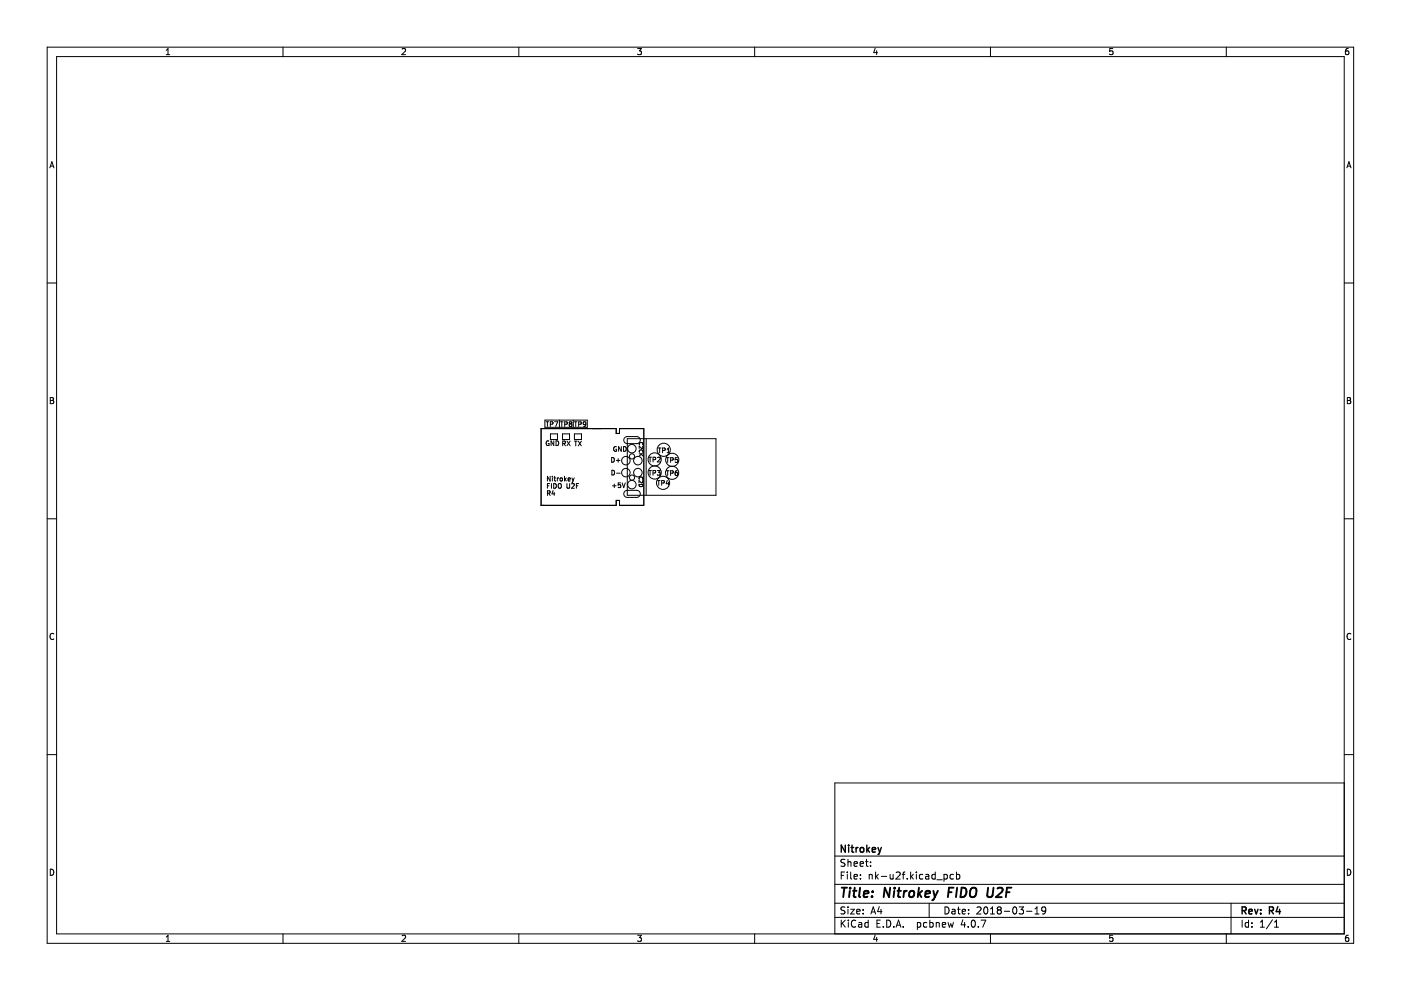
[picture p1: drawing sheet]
<svg xmlns="http://www.w3.org/2000/svg" width="297mm" height="210mm" viewBox="0 0 297 210" stroke-linecap="round" stroke-linejoin="round" font-family="sans-serif">
<g fill="none" stroke="#000" stroke-width=".21">
<path d="M10 10h277v190h-277zM12 12h273v186h-273zM35.2 11.6h.8M35.2 10.7l.4-.4v1.3M60 10v2M85.2 10.4l.5-.1 .3 .4-.8 .9h.8M110 10v2M135.2 10.3h.8l-.4 .5 .3 .1v.6l-.2 .1-.5-.1M160 10v2M185.6 10.2l-.4 1h.9M185.9 10.7v.9M210 10v2"/>
<path d="M235.9 10.3h-.6l-.1 .6 .7-.1v.7l-.2 .1-.5-.1M260 10v2M285.9 10.3l-.4 .1-.2 .2-.1 .7 .3 .3 .4-.1v-.7h-.4l-.3 .2M10.6 35.6l.4-1.3 .4 1.3M10.7 35.2h.6M285.6 35.6l.4-1.3 .4 1.3M285.7 35.2h.6M10 60h2M285 60h2M10.7 84.3h.4l.2 .2-.2 .4 .2 .1 .1 .3-.2 .3h-.5zM10.7 84.9h.4M115.5 89.1h9v1.5h-9z"/>
<path d="M115.8 89.4h.5M116.1 89.4v1M116.4 93.5a.45 .45 0 0 0-.6 .5 .45 .45 0 0 0 .6 .4v-.4h-.2M116.7 89.9h.5v-.4l-.5-.1v1M116.7 92h1.5v1.2h-1.5zM117.4 93.5v1l-.6-1v1M117.6 89.4h.7l-.5 1M117.9 93.5a.51 .51 0 0 1 .6 .5 .51 .51 0 0 1-.6 .5zM118.6 89.1v1.5M118.8 89.4h.6M119.1 89.4v1M119.3 92h1.5v1.2h-1.5z"/>
<path d="M119.3 94h.5v-.4l-.5-.1v1M119.5 94l.4 .5M119.7 90l.5-.1 .1-.4-.6-.1v1M120.2 93.5l.7 1M120.9 89.9l-.2 .2 .2 .3 .4-.2-.2-.3M120.9 89.9l-.2-.2 .2-.3 .4 .2-.2 .3M120.9 89.9h.2M120.9 93.5l-.7 1M121.5 89.1v1.5M121.8 89.4h.6M121.8 93.5h.6M121.8 92h1.5v1.2h-1.5z"/>
<path d="M122.1 89.4v1M122.1 93.5v1M122.6 93.5l.7 1M122.7 90l.5-.1v-.4l-.5-.1v1M123.3 93.5l-.7 1M124.2 89.9l-.2 .2-.3-.1v-.5l.3-.1 .2 .2v.6l-.5 .2M129.7 97a.51 .51 0 0 1 .6 .5 .51 .51 0 0 1-.6 .5zM129.7 99.7a.51 .51 0 0 1 .6 .5 .51 .51 0 0 1-.6 .5zM130.7 90.9h-16v16.3h16M130.7 90.9v1h.7v-1M130.7 94.7a.45 .45 0 0 0-.6 .5 .45 .45 0 0 0 .6 .4v-.3h-.2M130.7 97.6h.7"/>
<path d="M131.1 97.2v.8M131.4 90.9h5.1v16.2M131.7 94.7v1l-.5-1v1M132.2 94.7a.51 .51 0 0 1 .6 .5 .51 .51 0 0 1-.6 .5zM132.5 92.8l.5-.2h2a.75 .75 0 0 1 .7 .7 .75 .75 0 0 1-.7 .8h-2a.75 .75 0 0 1-.7-.5 .75 .75 0 0 1 .2-.8zM133 93h18.8v12h-18.8zM135.5 96.2h.8M135.6 94.3a.35 .35 0 0 1 .3-.5 .35 .35 0 0 1 .3 .5M135.6 95.9a.35 .35 0 0 1 .3-.5 .35 .35 0 0 1 .3 .5M135.9 96.2l.4 .5M136 96.3l-.5 .4M136.2 94.6l.1 .3-.2 .2-.6-.5v.5"/>
<path d="M137 93v12M137.5 99.8h.6M137.6 96.9h.5M137.8 99.8v1M137.8 96.9v1M138.5 97.5l.4-.1 .1-.4-.5-.1v1M139.4 99.8h.6l-.4 .3 .3 .1v.5h-.5M139.4 97l.4-.1 .2 .3-.6 .7h.6M139.6 95h.5M139.9 95v1M140.5 95.5h.5v-.4l-.5-.1v1M141.3 97h.5"/>
<path d="M141.3 99.8h.5M141.4 96h.6M141.4 95.3l.3-.3v1M141.6 97v1M141.6 99.8v1M142.2 97.6l.5-.1v-.4l-.5-.1v1M143.6 99.8l-.4 .2-.1 .6 .2 .2 .4-.1-.1-.5h-.3l-.2 .2M143.7 97h-.5l-.1 .5h.5l.1 .4h-.6M285.7 84.3h.4l.2 .2-.2 .4 .2 .1 .1 .3-.2 .3h-.5zM285.7 84.9h.4M10 110h2M116.1 103h.3"/>
<path d="M116.1 104.6l.4-.1 .1-.4-.5-.1v1M116.3 104.6l.3 .4M116.5 102.5h-.4v1M116.6 101v1l-.5-1v1M116.9 102.5v1M117.1 101v.1M117.1 101.3v.7M117.3 104l-.3 .7h.6M117.4 102.5a.51 .51 0 0 1 .6 .5 .51 .51 0 0 1-.6 .5zM117.4 101.3h.4M117.5 104.4v.6M117.6 101v.8l.2 .2"/>
<path d="M118.2 101.3v.7M118.4 102.7l.2-.2 .4 .2v.5l-.1 .3-.5-.1zM118.4 101.3l-.2 .2M118.8 101.4h.4v.5h-.4zM119.7 101v1M119.8 101.6l.3 .4M120.1 101.3l-.4 .4M120.2 102.5v.8l.2 .2 .4-.2v-.8M120.4 101.7l.5-.1v-.2l-.3-.1-.2 .2 .1 .4h.4M121.2 102.6l.4-.1 .2 .3-.6 .7h.6M121.3 101.3l.2 .7M121.5 102l-.2 .3"/>
<path d="M121.7 101.3l-.2 .7M122.2 103h.3M122.7 102.5h-.5v1M129.9 103h.7M130.2 102.6v.8M130.7 107.1v-1h.7v1M130.7 100.3h.8M131.4 107.2h5.1M131.6 102.4h-.5v.5l.4-.1 .1 .5h-.5M131.9 102.4l.3 1 .4-1M132.5 104.2l.5-.2h2a.75 .75 0 0 1 .7 .7 .75 .75 0 0 1-.7 .8h-2a.75 .75 0 0 1-.7-.5 .75 .75 0 0 1 .2-.8zM135.5 102.7h.8a.4 .4 0 0 1-.4 .5 .4 .4 0 0 1-.4-.5z"/>
<path d="M135.5 101.6h.1M135.5 101.6a.37 .37 0 0 1 .4-.5 .37 .37 0 0 1 .3 .5M136.2 101.9l.1 .3-.2 .2-.6-.5v.5M136.2 101.6h.1M138.4 100.3l.5-.1 .1-.3-.6-.1v1M139.4 101.9h.6M139.7 101.9v1M140.3 102.4h.5v-.4l-.5-.1v1M141.5 101.8l-.3 .8h.7M141.7 102.2v.7M142.2 100.3h.5v-.4l-.5-.1v1M285 110h2"/>
<path d="M11.4 134.4a.58 .58 0 0 0-.8 .5 .58 .58 0 0 0 .8 .6M286.4 134.4a.58 .58 0 0 0-.8 .5 .58 .58 0 0 0 .8 .6M10 160h2M285 166h-108v32M285 160h2M10.7 184.3a.66 .66 0 0 1 .7 .6 .66 .66 0 0 1-.7 .7zM35.2 198.7l.4-.4v1.3M35.2 199.6h.8M60 198v2M85.2 198.4l.5-.1 .3 .4-.8 .9h.8M110 198v2M135.2 198.3h.8l-.4 .5 .3 .1v.6l-.2 .1-.5-.1"/>
<path d="M160 198v2M177 194.5h108M177 191.5h108M177 187.5h108M177 181.5h108M178.4 195.1v1.5M178.4 185.6h.5M178.6 195.7l.6 .9M179.1 184.9h-.7v1.5M179.1 192.4l-.5-.1-.2 .1v.5l.6 .2 .1 .4-.2 .3-.6-.1M179.1 182.3l-.5-.1-.2 .1v.5l.6 .2 .1 .4-.2 .3-.6-.1M179.2 195.1l-.8 .8"/>
<path d="M179.6 184.9v.1M179.6 185.4v1M179.8 182.2v1.5M179.8 192.3v.1M179.8 192.8v1M179.8 182.8l.2-.1 .4 .1v.9M179.9 195.1v.1M179.9 195.6v1M180.4 192.8h.7l-.7 1h.7M180.4 184.9v1.3l.2 .2M181.1 185.9l.7-.2-.1-.2-.4-.1-.2 .2v.7h.6M181.1 183.2l.7-.2-.1-.2-.4-.1-.2 .2v.7h.6"/>
<path d="M181.4 195.2a.71 .71 0 0 0-1 .5 .71 .71 0 0 0 .7 .9l.3-.2M181.6 193.3l.8-.2-.1-.2-.4-.1-.3 .2 .1 .7h.6M182.1 195.7h.5l.1 .9M182.4 183.2l.7-.2-.1-.2-.4-.1-.2 .2v.7h.6M182.4 186.2v.2M182.4 185.5v.1M182.7 195.9l-.5 .1-.2 .2 .2 .4 .5-.1M183 193.6v.2M183 192.9v.1M183.5 182.7h.6M183.7 182.2v1.3l.4 .2M184.1 195.7l-.5-.1-.2 .3 .1 .6h.6"/>
<path d="M184.1 195.1v1.5M184.3 185.5l.2-.1 .4 .1v.9M184.3 185.4v1M184.6 183.5v.2M184.6 182.8v.1M184.6 193.8l.5-1.5 .5 1.5M184.8 193.4h.7M185.6 198.2l-.4 1h.9M185.6 184.9v1.5M185.8 185.8l.4 .6M185.9 198.7v.9M185.9 195.8h.5"/>
<path d="M186.2 185.4l-.6 .6M186.4 192.2l-.3 1.1h.9M186.6 195.1h-.7v1.5h.7M186.8 192.8v1M186.9 185.8h1.1M187.3 196.4v.2M188 195.1a.76 .76 0 0 1 .9 .7 .76 .76 0 0 1-.9 .8zM188.7 185.4l.1 .9 .3 .1 .3-.2M189.4 185.4v1M189.5 196.4v.2M190 196.6l.5-1.5 .5 1.5M190 185l.6-.1 .3 .4-1 1.1h1"/>
<path d="M190.1 196.2h.8M191.3 185.4h.6M191.5 196.4v.2M191.9 184.9l-.4 .2v1.3M192.4 186.2v.2M193.1 184.9v1.5M193.2 185.8l.4 .6M193.6 185.4l-.5 .6M194.3 184.9v.1M194.3 185.4v1M194.5 195.7l.4-.1 .3 .3-.1 .6h-.6M194.5 195.6v1.5"/>
<path d="M195.6 185.5l-.4-.1-.3 .3 .2 .6h.5M196.3 185.5h.6v.9M196.5 195.7l-.4-.1-.3 .3 .1 .6h.6M196.9 185.7l-.5 .1-.2 .2 .2 .4 .5-.1M197 191.5v3M197.1 195.7l.5-.1 .3 .3-.2 .6h-.6M197.1 195.1v1.5M198.3 185.5l-.4-.1-.3 .3 .1 .6h.6M198.3 184.9v1.5M198.5 195.7l.2-.1 .4 .1v.9M198.5 195.6v1M198.6 186.5h1.2"/>
<path d="M199.8 196.1l.7-.2-.1-.2-.4-.1-.2 .2 .1 .7h.5M200.1 185.5l.5-.1 .3 .3-.2 .6h-.6M200.1 185.4v1.5M200.4 192.3a.76 .76 0 0 1 .8 .7 .76 .76 0 0 1-.8 .8zM201 195.6l.3 1 .3-.7 .3 .7 .2-1M201.9 192.9h.5l.1 .9M202.1 185.5l-.4-.1-.3 .3 .2 .6h.5M202.5 193.1l-.5 .1-.2 .2 .2 .4 .5-.1M202.8 185.5l.4-.1 .3 .3-.1 .6h-.6M202.8 184.9v1.5M203 192.8h.6M203.2 192.3v1.3l.4 .2"/>
<path d="M204 193.3l.7-.2-.1-.2-.4-.1-.2 .2 .1 .7h.5M204.1 195l-.3 1.1h.9M204.5 195.6v1M205.3 196.4v.2M205.4 193.6v.2M205.4 192.9v.1M206.1 195.2l.2-.1a.8 .8 0 0 1 .5 .7 .8 .8 0 0 1-.5 .8l-.4-.6zM207.1 192.4l.6-.1 .3 .4-.9 1.1h.9M207.4 196.4v.2M208 195.1h1l-.6 1.5M208.7 192.4l.2-.1a.8 .8 0 0 1 .6 .7 .8 .8 0 0 1-.6 .8l-.3-.6zM210 198v2"/>
<path d="M210 193.8h.9M210 192.7l.4-.4v1.5M211.7 192.9l-.3-.3 .3-.3 .4 .1 .2 .2-.3 .3M211.7 192.9l-.3 .3v.3l.3 .3h.3l.3-.3v-.3l-.3-.3M211.7 192.9h.3M212.9 193.2h1.2M214.9 192.4l.2-.1a.8 .8 0 0 1 .5 .7 .8 .8 0 0 1-.5 .8l-.4-.6zM216.1 192.3h.9l-.5 .6 .4 .1v.6l-.2 .2-.6-.2M217.6 193.2h1.2M219.4 193.8h.9M219.4 192.7l.5-.4v1.5M221.7 192.9l-.3 .3-.4-.1-.1-.2v-.3l.2-.3 .5 .1 .1 .2a1 1 0 0 1-.4 1.2h-.3"/>
<path d="M235.9 198.3h-.6l-.1 .6h.7v.6l-.2 .1-.5-.1M260 198v2M261 191.5v6.5M263.4 195.1v1.5M264.7 195.7l-.4-.1-.3 .3 .1 .6h.6M264.7 195.1v1.5M265.4 196.4v.2M265.4 195.7v.1M267.2 196.6h.9M267.2 195.5l.4-.4v1.5M269.8 195l-1.3 1.9M270.2 196.6h.9"/>
<path d="M270.2 195.5l.4-.4v1.5M285.7 184.3a.66 .66 0 0 1 .7 .6 .66 .66 0 0 1-.7 .7zM285.9 198.3l-.4 .1-.2 .2-.1 .7 .3 .3 .4-.1v-.6l-.4-.1-.3 .2"/>
<circle cx="132.7" cy="97.7" r=".9"/>
<circle cx="134" cy="95.1" r=".9"/>
<circle cx="134" cy="96.8" r=".55"/>
<circle cx="135.2" cy="97.7" r=".9"/>
<circle cx="138.8" cy="97.4" r="1.4"/>
<circle cx="140.7" cy="95.4" r="1.4"/>
<circle cx="142.5" cy="97.5" r="1.4"/>
<circle cx="132.7" cy="100.2" r=".9"/>
<circle cx="134" cy="102.8" r=".9"/>
<circle cx="134" cy="101.3" r=".55"/>
<circle cx="135.2" cy="100.2" r=".9"/>
<circle cx="138.8" cy="100.2" r="1.4"/>
<circle cx="140.6" cy="102.4" r="1.4"/>
<circle cx="142.5" cy="100.2" r="1.4"/>
</g>
<g fill="none" stroke="#000" stroke-width=".3">
<path d="M179.2 179.2v1.5l-.8-1.5v1.5M179.9 179.2v.1M179.9 179.7v1M180.4 179.7h.6M180.6 179.2v1.3l.4 .2M181.5 179.7v1M181.9 179.7l-.4 .3M182.4 179.8l.2-.1 .5 .1v.6l-.1 .2-.4 .1-.2-.2zM183.8 179.2v1.5M184.4 179.7l-.6 .6M186.1 179.7l.4 1M186.9 179.7l-.4 1"/>
<path d="M183.9 180.1l.5 .6M184.9 180.2l.7-.2v-.2l-.5-.1-.2 .2 .1 .7h.6M186.5 180.7l-.4 .5M263.4 193.1l.7-.1 .1-.2-.1-.4-.7-.1v1.5M263.7 193.1l.5 .7M264.8 193.3l.7-.2-.1-.2-.4-.1-.2 .2 .1 .7h.5M266 192.8l.4 1 .3-1M267.3 193.6v.2M267.3 192.9v.1M269.1 193.1l.8-.1 .1-.2-.1-.4-.8-.1v1.5M269.5 193.1l.5 .7M270.9 192.2l-.3 1.1h.9"/>
<path d="M271.3 192.8v1"/>
</g>
<g fill="none" stroke="#000" stroke-width=".4">
<path d="M178.5 188.2h1.1M179 188.2l-.2 2M180.2 188.9l-.2 1.3M180.3 188.2l-.1 .2M180.8 188.9h.8M181.2 188.2l-.2 1.7 .1 .2 .3 .1M182.4 188.2l-.3 1.7 .3 .3M183.1 189.5l1-.1v-.4l-.6-.1-.3 .3v.9h.7M184.9 190v.2M185 189v.2M188.7 188.2l-.2 2-.9-2-.3 2M189.6 188.9l-.2 1.3"/>
<path d="M189.7 188.2v.2M190.3 188.9h.7M190.6 188.2l-.2 1.7 .1 .2 .4 .1M191.7 188.9l-.2 1.3M192.3 188.9l-.4 .1-.2 .3M192.9 189.1l.1-.1a.5 .5 0 0 1 .8 .3v.5l-.3 .3a.5 .5 0 0 1-.8-.3zM194.8 188.2l-.2 2M194.9 189.5l.4 .7M195.5 188.9l-.8 .7M196.2 189.5l1-.1-.1-.4-.5-.1-.4 .3v.9h.8M197.9 188.9l.3 1.3M198.2 190.2l-.2 .5-.4 .2"/>
<path d="M198.8 188.9l-.6 1.3M201.1 189.2h.7M202.2 188.2h-1l-.2 2M202.9 188.2l-.2 2M203.9 188.2a.96 .96 0 0 1 1 .6 .96 .96 0 0 1-.3 1.1l-.5 .3h-.5zM205.8 188.5a.69 .69 0 0 1 1.2 0 1.47 1.47 0 0 1-.6 1.7l-.6-.1a1.5 1.5 0 0 1 0-1.6zM209.5 188.2l-.2 1.6 .2 .3a.66 .66 0 0 0 .9-.3l.2-1.6M211.5 188.4l.3-.2h.5l.2 .2 .1 .4-.2 .3-1.2 1.1h1.2M213.4 189.2h.6M214.5 188.2h-1l-.2 2"/>
</g>
</svg>
